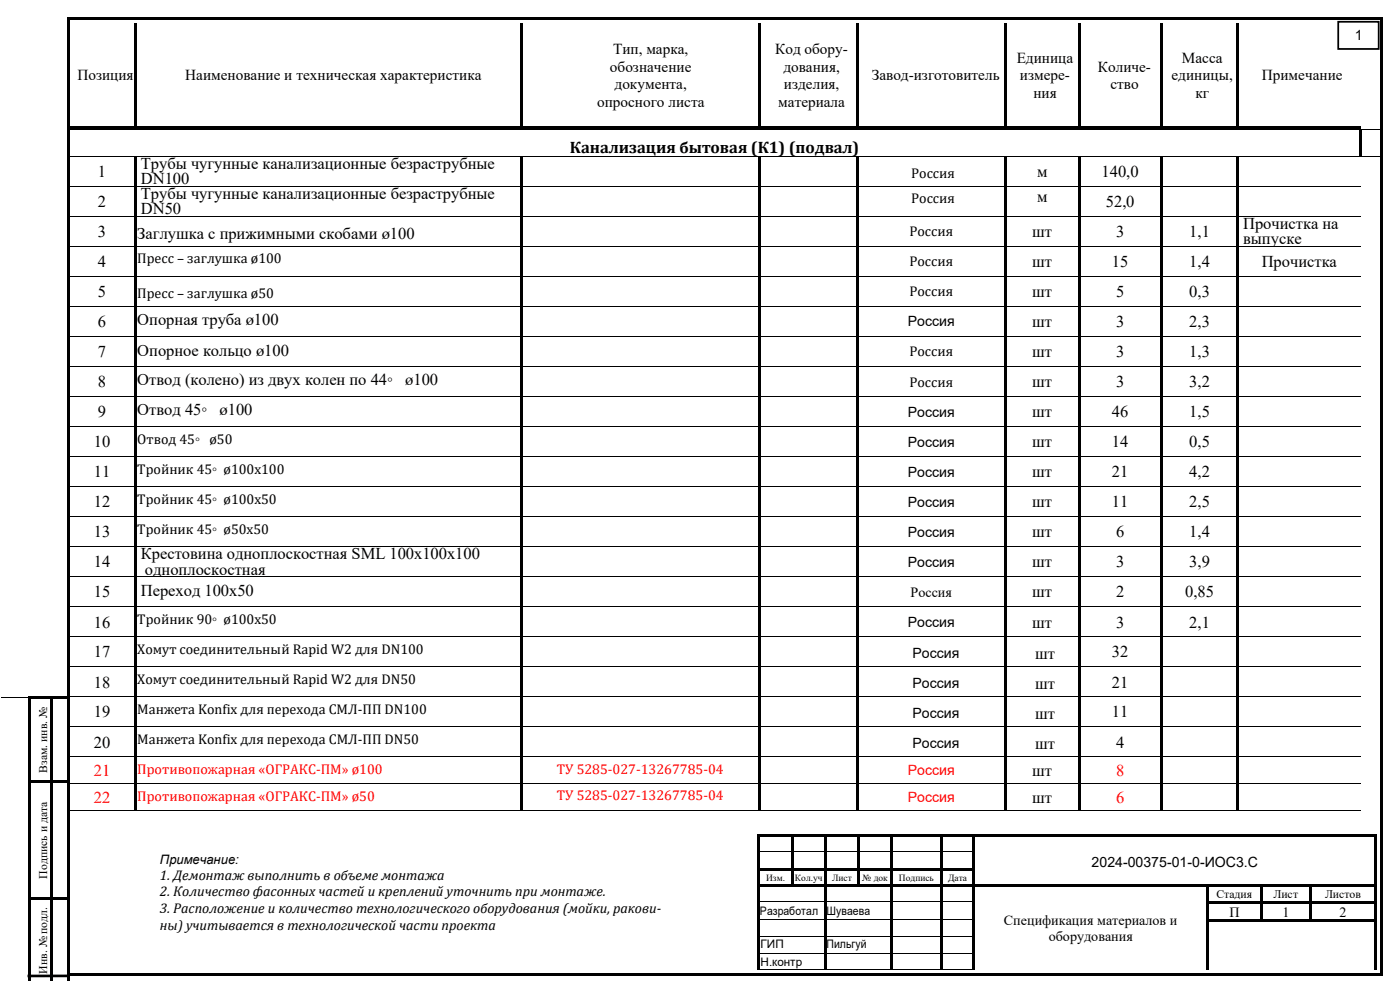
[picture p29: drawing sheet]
<svg xmlns="http://www.w3.org/2000/svg" width="420mm" height="297mm" viewBox="0 0 420 297" stroke-linecap="round" stroke-linejoin="round" font-family="sans-serif">
<defs><g id="words">
<g font-size="5">
<text x="171" y="45.9">Канализация бытовая (К1) (подвал)</text>
<text x="29.4" y="53.1">1</text>
<text x="42.3" y="50.6">Трубы чугунные канализационные безраструбные</text>
<text x="311.1" y="53.1">м</text>
<text x="330.4" y="53.1">140,0</text>
<text x="42.3" y="55.2">DN100</text>
<text x="42.3" y="59.6">Трубы чугунные канализационные безраструбные</text>
<text x="29.4" y="62.1">2</text>
<text x="42.3" y="64.2">DN50</text>
<text x="311.1" y="60.5">м</text>
<text x="331.7" y="62.1">52,0</text>
<text x="29.4" y="71.1">3</text>
<text x="41.2" y="71.6">Заглушка с прижимными скобами ø100</text>
<text x="309.7" y="71.1">шт</text>
<text x="334.8" y="71.1">3</text>
<text x="356.8" y="71.1">1,1</text>
<text x="372.9" y="68.6">Прочистка на</text>
<text x="372.9" y="73.2">выпуске</text>
<text x="29.4" y="80.1">4</text>
<text x="309.7" y="80.1">шт</text>
<text x="333.5" y="80.1">15</text>
<text x="356.8" y="80.1">1,4</text>
<text x="378.5" y="80.1">Прочистка</text>
<text x="29.4" y="89.1">5</text>
<text x="309.7" y="89.1">шт</text>
<text x="334.8" y="89.1">5</text>
<text x="356.8" y="89.1">0,3</text>
<text x="29.4" y="98.1">6</text>
<text x="41.2" y="97.6">Опорная труба ø100</text>
<text x="309.7" y="98.1">шт</text>
<text x="334.8" y="98.1">3</text>
<text x="356.8" y="98.1">2,3</text>
<text x="29.4" y="107.1">7</text>
<text x="41.2" y="106.6">Опорное кольцо ø100</text>
<text x="309.7" y="107.1">шт</text>
<text x="334.8" y="107.1">3</text>
<text x="356.8" y="107.1">1,3</text>
<text x="29.4" y="116.1">8</text>
<text x="41.2" y="115.5">Отвод (колено) из двух колен по 44⸰</text>
<text x="121.6" y="115.5">ø100</text>
<text x="309.7" y="116.1">шт</text>
<text x="334.8" y="116.1">3</text>
<text x="356.8" y="116.1">3,2</text>
<text x="29.4" y="125.1">9</text>
<text x="41.2" y="124.5">Отвод 45⸰</text>
<text x="65.9" y="124.5">ø100</text>
<text x="309.7" y="125.1">шт</text>
<text x="333.5" y="125.1">46</text>
<text x="356.8" y="125.1">1,5</text>
<text x="28.2" y="134.1">10</text>
<text x="309.7" y="134.1">шт</text>
<text x="333.5" y="134.1">14</text>
<text x="356.8" y="134.1">0,5</text>
<text x="28.2" y="143.1">11</text>
<text x="309.7" y="143.1">шт</text>
<text x="333.5" y="143.1">21</text>
<text x="356.8" y="143.1">4,2</text>
<text x="28.2" y="152.1">12</text>
<text x="309.7" y="152.1">шт</text>
<text x="333.5" y="152.1">11</text>
<text x="356.8" y="152.1">2,5</text>
<text x="28.2" y="161.1">13</text>
<text x="309.7" y="161.1">шт</text>
<text x="334.8" y="161.1">6</text>
<text x="356.8" y="161.1">1,4</text>
<text x="42.3" y="167.6">Крестовина одноплоскостная SML 100х100х100</text>
<text x="28.2" y="170.1">14</text>
<text x="43.5" y="172.2">одноплоскостная</text>
<text x="309.7" y="170.1">шт</text>
<text x="334.8" y="170.1">3</text>
<text x="356.8" y="170.1">3,9</text>
<text x="28.2" y="179.1">15</text>
<text x="42.3" y="178.7">Переход 100х50</text>
<text x="309.7" y="179.1">шт</text>
<text x="334.8" y="179.1">2</text>
<text x="355.6" y="179.1">0,85</text>
<text x="28.2" y="188.1">16</text>
<text x="309.7" y="188.1">шт</text>
<text x="334.8" y="188.1">3</text>
<text x="356.8" y="188.1">2,1</text>
<text x="28.2" y="197">17</text>
<text x="310.5" y="197.4">шт</text>
<text x="333.5" y="197">32</text>
<text x="28.2" y="206.1">18</text>
<text x="310.5" y="206.4">шт</text>
<text x="333.5" y="206.1">21</text>
<text x="28.2" y="215">19</text>
<text x="310.5" y="215.4">шт</text>
<text x="333.5" y="215">11</text>
<text x="28.2" y="224.1">20</text>
<text x="310.5" y="224.4">шт</text>
<text x="334.8" y="224.1">4</text>
<text x="309.7" y="232.5">шт</text>
<text x="309.7" y="240.6">шт</text>
</g>
<g font-size="5" fill="#f00">
<text x="28.2" y="232.5">21</text>
<text x="334.8" y="232.5">8</text>
<text x="28.2" y="240.6">22</text>
<text x="334.8" y="240.6">6</text>
</g>
<g font-size="4.6">
<text x="183.9" y="16.2">Тип, марка,</text>
<text x="232.6" y="16.2">Код обору-</text>
<text x="183" y="21.5">обозначение</text>
<text x="235" y="21.5">дования,</text>
<text x="305" y="18.8">Единица</text>
<text x="329.4" y="21.5">Количе-</text>
<text x="354.6" y="18.8">Масса</text>
<text x="23.2" y="24.1">Позиция</text>
<text x="55.6" y="24.1">Наименование и техническая характеристика</text>
<text x="184.4" y="26.7">документа,</text>
<text x="235.2" y="26.7">изделия,</text>
<text x="261.5" y="24.1">Завод-изготовитель</text>
<text x="306" y="24.1">измере-</text>
<text x="310" y="29.3">ния</text>
<text x="333.1" y="26.7">ство</text>
<text x="351.4" y="24.1">единицы,</text>
<text x="358.6" y="29.3">кг</text>
<text x="378.5" y="24.1">Примечание</text>
<text x="179.1" y="32">опросного листа</text>
<text x="233.5" y="32">материала</text>
</g>
<g font-size="4.2">
<text x="405.3" y="16.9">!С</text>
<text x="406.4" y="12">1</text>
<text x="405.2" y="41.2">ес</text>
<text x="405.3" y="46.1">ка</text>
<text x="273.4" y="53.3">Россия</text>
<text x="404.5" y="55.8">ош</text>
<text x="273.4" y="60.8">Россия</text>
<text x="404.7" y="65.6">ка,</text>
<text x="272.8" y="70.8">Россия</text>
<text x="41.2" y="79">Пресс – заглушка ø100</text>
<text x="272.8" y="79.8">Россия</text>
<text x="41.2" y="89.4">Пресс – заглушка ø50</text>
<text x="272.8" y="88.8">Россия</text>
<text x="272.4" y="97.8">Россия</text>
<text x="272.8" y="106.8">Россия</text>
<text x="272.8" y="115.8">Россия</text>
<text x="272.4" y="124.9">Россия</text>
<text x="41.2" y="133.1">Отвод 45⸰ ø50</text>
<text x="272.4" y="133.8">Россия</text>
<text x="41.2" y="142.1">Тройник 45⸰ ø100х100</text>
<text x="272.4" y="142.9">Россия</text>
<text x="41.2" y="151.1">Тройник 45⸰ ø100х50</text>
<text x="272.4" y="151.8">Россия</text>
<text x="41.2" y="160.1">Тройник 45⸰ ø50х50</text>
<text x="272.4" y="160.8">Россия</text>
<text x="272.4" y="169.8">Россия</text>
<text x="273.2" y="178.8">Россия</text>
<text x="41.2" y="187.1">Тройник 90⸰ ø100х50</text>
<text x="272.4" y="187.8">Россия</text>
<text x="41.2" y="195.9">Хомут соединительный Rapid W2 для DN100</text>
<text x="273.7" y="197.2">Россия</text>
<text x="41.2" y="204.9">Хомут соединительный Rapid W2 для DN50</text>
<text x="273.7" y="206.1">Россия</text>
<text x="41.2" y="213.9">Манжета Konfix для перехода СМЛ-ПП DN100</text>
<text x="273.7" y="215.2">Россия</text>
<text x="41.2" y="222.9">Манжета Konfix для перехода СМЛ-ПП DN50</text>
<text x="273.7" y="224.1">Россия</text>
<text x="48" y="263.8">1. Демонтаж выполнить в объеме монтажа</text>
<text x="327.5" y="259.7">2024-00375-01-0-ИОС3.С</text>
<text x="48" y="268.7">2. Количество фасонных частей и креплений уточнить при монтаже.</text>
<text x="48" y="273.7">3. Расположение и количество технологического оборудования (мойки, ракови-</text>
<text x="368.8" y="274.9">П</text>
<text x="384.7" y="274.9">1</text>
<text x="401.9" y="274.9">2</text>
<text x="48" y="278.8">ны) учитывается в технологической части проекта</text>
<text x="301.1" y="277.3">Спецификация материалов и</text>
<text x="314.6" y="282.2">оборудования</text>
</g>
<g font-size="4.2" fill="#f00">
<text x="41.2" y="231.9">Противопожарная «ОГРАКС-ПМ» ø100</text>
<text x="167.1" y="231.9">ТУ 5285-027-13267785-04</text>
<text x="272.4" y="232.3">Россия</text>
<text x="41.2" y="239.9">Противопожарная «ОГРАКС-ПМ» ø50</text>
<text x="167.1" y="239.9">ТУ 5285-027-13267785-04</text>
<text x="272.4" y="240.3">Россия</text>
</g>
<text font-size="3.9" x="48" y="259.1">Примечание:</text>
<g font-size="3.5">
<text x="14.1" y="231.6" transform="rotate(-90 14.1 231.6)">Взам. инв. №</text>
<text x="14.1" y="263.3" transform="rotate(-90 14.1 263.3)">Подпись и дата</text>
<text x="364.9" y="269.3">Стадия</text>
<text x="382.1" y="269.3">Лист</text>
<text x="397.5" y="269.3">Листов</text>
<text x="228" y="274.2">Разработал</text>
<text x="247.9" y="274.2">Шуваева</text>
<text x="228.2" y="284.2">ГИП</text>
<text x="247.9" y="284.2">Пильгуй</text>
<text x="14.1" y="291.8" transform="rotate(-90 14.1 291.8)">Инв. № подл.</text>
<text x="228.2" y="289.5">Н.контр</text>
</g>
<g font-size="2.8">
<text x="229.9" y="264">Изм.</text>
<text x="238.5" y="264">Кол.уч</text>
<text x="249.6" y="264">Лист</text>
<text x="258.7" y="264">№ док</text>
<text x="269.7" y="264">Подпись</text>
<text x="284.4" y="264">Дата</text>
</g>
</g></defs>
<path d="M.4 208.9h4.2M4.7 208.9h3.7" fill="none" stroke="#000" stroke-width=".3"/>
<g fill="#000">
<path d="M4.6 208.8l.1 .2z" fill-rule="evenodd"/>
<path d="M8.4 208.8h.7v.8h-.7z" fill-rule="evenodd"/>
<path d="M8.4 208.8h.7v.8h-.7z" fill-rule="evenodd"/>
<path d="M9.1 208.8h6v.8h-6z" fill-rule="evenodd"/>
<path d="M15.1 209.6h.7z" fill-rule="evenodd"/>
<path d="M15.1 208.8h.7v.8h-.7z" fill-rule="evenodd"/>
<path d="M15.8 208.8h4.3v.8h-4.3z" fill-rule="evenodd"/>
<path d="M20.1 208.8h.7v.8h-.7z" fill-rule="evenodd"/>
<path d="M20.1 208.8h.7v.8h-.7z" fill-rule="evenodd"/>
<path d="M8.4 209.6h.7v24.2h-.7z" fill-rule="evenodd"/>
<path d="M8.4 233.8h.7v.8h-.7z" fill-rule="evenodd"/>
<path d="M9.1 233.8h6v.8h-6z" fill-rule="evenodd"/>
<path d="M15.1 209.6h.7v24.2h-.7z" fill-rule="evenodd"/>
<path d="M15.1 233.8h.7v.8h-.7z" fill-rule="evenodd"/>
<path d="M15.8 233.8h4.3v.8h-4.3z" fill-rule="evenodd"/>
<path d="M20.1 209.6h.7v24.2h-.7z" fill-rule="evenodd"/>
<path d="M20.1 233.8h.7v.8h-.7z" fill-rule="evenodd"/>
<path d="M8.4 234.6h.7v34.3h-.7z" fill-rule="evenodd"/>
<path d="M8.4 268.9h.7v.8h-.7z" fill-rule="evenodd"/>
<path d="M9.1 268.9h6v.7h-6z" fill-rule="evenodd"/>
<path d="M15.1 234.6h.7v34.3h-.7z" fill-rule="evenodd"/>
<path d="M15.1 268.9h.7v.8h-.7z" fill-rule="evenodd"/>
<path d="M15.8 268.9h4.3v.7h-4.3z" fill-rule="evenodd"/>
<path d="M20.1 234.6h.7v34.3h-.7z" fill-rule="evenodd"/>
<path d="M20.1 268.9h.7v.8h-.7z" fill-rule="evenodd"/>
<path d="M8.4 269.7h.7v24.2h-.7z" fill-rule="evenodd"/>
<path d="M15.1 269.7h.7v24.2h-.7z" fill-rule="evenodd"/>
<path d="M20.1 269.7h.7v24.2h-.7z" fill-rule="evenodd"/>
</g>
<path d="M20.5 292.5h-12.2" fill="none" stroke="#000" stroke-width=".79" stroke-linecap="butt"/>
<path d="M401.5 6.5h12.1v8.2h-12.1z" fill-rule="evenodd" fill="#fff"/>
<path d="M401.5 6.5h12.1v8.2h-12.1z" fill="none" stroke="#000" stroke-width=".53"/>
<path d="M45.3 253h160.8v33.4h-160.8z" fill-rule="evenodd" fill="#fff"/>
<path d="M45.3 253h160.8v33.4h-160.8z" fill="none" stroke="#fff" stroke-width=".3"/>
<g fill="none" stroke="#000" stroke-width=".3">
<path d="M21.1 38.8h19.5M40.8 38.8h115.5M156.5 38.8h71.2M227.8 38.8h29.4M257.3 38.8h44.2M301.6 38.8h22M323.8 38.8h24.5M348.4 38.8h22.9M371.4 38.8h36.5M408.8 38.8h5.6M414.5 38.9v7.8M20.9 46.8h19.4"/>
<path d="M20.9 55.8h19.4M40.5 46.8h115.5M41.1 55.8h114.9M156.2 46.8h71.2M156.8 55.8h70.6M227.5 46.8h29.4M228.1 55.8h28.8M257 46.8h44.2M257.6 55.8h43.6M301.4 46.8h21.9M301.9 55.8h21.4M323.5 46.8h24.5"/>
<path d="M324.1 55.8h23.9M348.1 46.8h22.9M348.7 55.8h22.3M371.1 46.8h36.8M371.7 55.8h36.6M408.8 46.8h5.6M20.9 64.8h19.4M20.9 73.8h19.4M41.1 64.8h114.9M41.1 73.8h114.9M156.8 64.8h70.6M156.8 73.8h70.6"/>
<path d="M228.1 64.8h28.8M228.1 73.8h28.8M257.6 64.8h43.6M257.6 73.8h43.6M301.9 64.8h21.4M301.9 73.8h21.4M324.1 64.8h23.9M324.1 73.8h23.9M348.7 64.8h22.3M348.7 73.8h22.3M371.7 64.8h36.6M371.7 73.8h36.6"/>
<path d="M20.9 82.8h19.4M20.9 91.8h19.4M41.1 82.8h114.9M41.1 91.8h114.9M156.8 82.8h70.6M156.8 91.8h70.6M228.1 82.8h28.8M228.1 91.8h28.8M257.6 82.8h43.6M257.6 91.8h43.6M301.9 82.8h21.4M301.9 91.8h21.4"/>
<path d="M324.1 82.8h23.9M324.1 91.8h23.9M348.7 82.8h22.3M348.7 91.8h22.3M371.7 82.8h36.6M371.7 91.8h36.6M20.9 100.8h19.4M20.9 109.8h19.4M20.9 118.8h19.4M41.1 100.8h114.9M41.1 109.8h114.9M41.1 118.8h114.9"/>
<path d="M156.8 100.8h70.6M156.8 109.8h70.6M156.8 118.8h70.6M228.1 100.8h28.8M228.1 109.8h28.8M228.1 118.8h28.8M257.6 100.8h43.6M257.6 109.8h43.6M257.6 118.8h43.6M301.9 100.8h21.4M301.9 109.8h21.4M301.9 118.8h21.4"/>
<path d="M324.1 100.8h23.9M324.1 109.8h23.9M324.1 118.8h23.9M348.7 100.8h22.3M348.7 109.8h22.3M348.7 118.8h22.3M371.7 100.8h36.6M371.7 109.8h36.6M371.7 118.8h36.6M20.9 127.8h19.4M20.9 136.8h19.4M41.1 127.8h114.9"/>
<path d="M41.1 136.8h114.9M156.8 127.8h70.6M156.8 136.8h70.6M228.1 127.8h28.8M228.1 136.8h28.8M257.6 127.8h43.6M257.6 136.8h43.6M301.9 127.8h21.4M301.9 136.8h21.4M324.1 127.8h23.9M324.1 136.8h23.9M348.7 127.8h22.3"/>
<path d="M348.7 136.8h22.3M371.7 127.8h36.6M371.7 136.8h36.6M20.9 145.8h19.4M20.9 154.8h19.4M41.1 145.8h114.9M41.1 154.8h114.9M156.8 145.8h70.6M156.8 154.8h70.6M228.1 145.8h28.8M228.1 154.8h28.8M257.6 145.8h43.6"/>
<path d="M257.6 154.8h43.6M301.9 145.8h21.4M301.9 154.8h21.4M324.1 145.8h23.9M324.1 154.8h23.9M348.7 145.8h22.3M348.7 154.8h22.3M371.7 145.8h36.6M371.7 154.8h36.6M20.9 163.8h19.4M20.9 172.8h19.4M41.1 163.8h114.9"/>
<path d="M41.1 172.8h114.9M156.8 163.8h70.6M156.8 172.8h70.6M228.1 163.8h28.8M228.1 172.8h28.8M257.6 163.8h43.6M257.6 172.8h43.6M301.9 163.8h21.4M301.9 172.8h21.4M324.1 163.8h23.9M324.1 172.8h23.9M348.7 163.8h22.3"/>
<path d="M348.7 172.8h22.3M371.7 163.8h36.6M371.7 172.8h36.6M20.9 181.8h19.4M20.9 190.8h19.4M20.9 199.8h19.4M41.1 181.8h114.9M41.1 190.8h114.9M41.1 199.8h114.9M156.8 181.8h70.6M156.8 190.8h70.6M156.8 199.8h70.6"/>
<path d="M228.1 181.8h28.8M228.1 190.8h28.8M228.1 199.8h28.8M257.6 181.8h43.6M257.6 190.8h43.6M257.6 199.8h43.6M301.9 181.8h21.4M301.9 190.8h21.4M301.9 199.8h21.4M324.1 181.8h23.9M324.1 190.8h23.9M324.1 199.8h23.9"/>
<path d="M348.7 181.8h22.3M348.7 190.8h22.3M348.7 199.8h22.3M371.7 181.8h36.6M371.7 190.8h36.6M371.7 199.8h36.6M20.9 208.8h19.4M20.9 217.7h19.4M41.1 208.8h114.9M41.1 217.7h114.9M156.8 208.8h70.6M156.8 217.7h70.6"/>
<path d="M228.1 208.8h28.8M228.1 217.7h28.8M257.6 208.8h43.6M257.6 217.7h43.6M301.9 208.8h21.4M301.9 217.7h21.4M324.1 208.8h23.9M324.1 217.7h23.9M348.7 208.8h22.3M348.7 217.7h22.3M371.7 208.8h36.6M371.7 217.7h36.6"/>
<path d="M20.9 226.8h19.4M20.9 234.8h19.4M41.1 226.8h114.9M41.1 234.8h114.9M156.8 226.8h70.6M156.8 234.8h70.6M228.1 226.8h28.8M228.1 234.8h28.8M257.6 226.8h43.6M257.6 234.8h43.6M301.9 226.8h21.4M301.9 234.8h21.4"/>
<path d="M324.1 226.8h23.9M324.1 234.8h23.9M348.7 226.8h22.3M348.7 234.8h22.3M371.7 226.8h36.6M371.7 234.8h36.6M20.2 242.8h20.1M40.5 242.8h115.5M156.2 242.8h71.2M227.5 242.8h29.4M228 255.2h9.3M238 255.2h9.2"/>
<path d="M248 255.2h9.2M257 242.8h44.2M257.9 255.2h9.1M267.8 255.2h14.2M282.8 255.2h9M293.2 254.5h.1M301.4 242.8h21.9M323.5 242.8h24.5M348.1 242.8h22.9M371.1 242.8h37.2M228 270.2h19.2M228 275.6h19.2"/>
<path d="M248 270.2h19M248 275.6h19M267.8 270.2h14.2M267.8 275.6h14.2M282.8 270.2h9M282.8 275.6h9M227.3 290.7h19.9M228 280.6h19.2M228 285.6h19.2M247.4 290.7h19.6M248 280.6h19M248 285.6h19"/>
<path d="M267.2 290.7h14.8M267.8 280.6h14.2M267.8 285.6h14.2M282.2 290.7h9.6M282.8 280.6h9M282.8 285.6h9"/>
</g>
<g fill="#000">
<path d="M20.2 5.2h.8v.7h-.8z" fill-rule="evenodd"/>
<path d="M20.2 5.2h.8v.7h-.8z" fill-rule="evenodd"/>
<path d="M21 5.2h393.1v.7h-393.1z" fill-rule="evenodd"/>
<path d="M414.1 5.2h.7v.7h-.7z" fill-rule="evenodd"/>
<path d="M414.1 5.2h.7v.7h-.7z" fill-rule="evenodd"/>
<path d="M20.2 6.9h.7v31h-.7z" fill-rule="evenodd"/>
<path d="M20.2 37.9h.7v.8h-.7z" fill-rule="evenodd"/>
<path d="M20.2 37.9h.7v.8h-.7z" fill-rule="evenodd"/>
<path d="M20.2 38.7h.7v.2h-.7z" fill-rule="evenodd"/>
<path d="M20.4 38.7h.2z" fill-rule="evenodd"/>
<path d="M20.9 37.9h.8v.8h-.8z" fill-rule="evenodd"/>
<path d="M20.9 38.7l.2 .2z" fill-rule="evenodd"/>
<path d="M21.7 37.9h18.6v.8h-18.6z" fill-rule="evenodd"/>
<path d="M40.3 6.9h.8v31h-.8z" fill-rule="evenodd"/>
<path d="M40.3 37.9h.8v.8h-.8z" fill-rule="evenodd"/>
<path d="M40.6 38.7h.2z" fill-rule="evenodd"/>
<path d="M40.6 38.7l.2 .2z" fill-rule="evenodd"/>
<path d="M41.1 37.9h.7v.8h-.7z" fill-rule="evenodd"/>
<path d="M41.8 37.9h114.2v.8h-114.2z" fill-rule="evenodd"/>
<path d="M156 6.9h.8v31h-.8z" fill-rule="evenodd"/>
<path d="M156 37.9h.8v.8h-.8z" fill-rule="evenodd"/>
<path d="M156.3 38.7h.2z" fill-rule="evenodd"/>
<path d="M156.3 38.7l.2 .2z" fill-rule="evenodd"/>
<path d="M156.8 37.9h.7v.8h-.7z" fill-rule="evenodd"/>
<path d="M157.5 37.9h69.9v.8h-69.9z" fill-rule="evenodd"/>
<path d="M227.4 6.9h.7v31h-.7z" fill-rule="evenodd"/>
<path d="M227.4 37.9h.7v.8h-.7z" fill-rule="evenodd"/>
<path d="M227.7 38.7h.1z" fill-rule="evenodd"/>
<path d="M227.7 38.7l.1 .2z" fill-rule="evenodd"/>
<path d="M228.1 37.9h.8v.8h-.8z" fill-rule="evenodd"/>
<path d="M228.9 37.9h28v.8h-28z" fill-rule="evenodd"/>
<path d="M256.9 6.9h.7v31h-.7z" fill-rule="evenodd"/>
<path d="M256.9 37.9h.7v.8h-.7z" fill-rule="evenodd"/>
<path d="M257.2 38.7h.1z" fill-rule="evenodd"/>
<path d="M257.2 38.7l.1 .2z" fill-rule="evenodd"/>
<path d="M257.6 37.9h.8v.8h-.8z" fill-rule="evenodd"/>
<path d="M258.4 37.9h42.8v.8h-42.8z" fill-rule="evenodd"/>
<path d="M301.2 6.9h.7v31h-.7z" fill-rule="evenodd"/>
<path d="M301.2 37.9h.7v.8h-.7z" fill-rule="evenodd"/>
<path d="M301.5 38.7h.1z" fill-rule="evenodd"/>
<path d="M301.5 38.7l.1 .2z" fill-rule="evenodd"/>
<path d="M301.9 37.9h.8v.8h-.8z" fill-rule="evenodd"/>
<path d="M302.7 37.9h20.6v.8h-20.6z" fill-rule="evenodd"/>
<path d="M323.3 6.9h.8v31h-.8z" fill-rule="evenodd"/>
<path d="M323.3 37.9h.8v.8h-.8z" fill-rule="evenodd"/>
<path d="M323.6 38.7h.2z" fill-rule="evenodd"/>
<path d="M323.6 38.7l.2 .2z" fill-rule="evenodd"/>
<path d="M324.1 37.9h.8v.8h-.8z" fill-rule="evenodd"/>
<path d="M324.9 37.9h23.1v.8h-23.1z" fill-rule="evenodd"/>
<path d="M348 6.9h.7v31h-.7z" fill-rule="evenodd"/>
<path d="M348 37.9h.7v.8h-.7z" fill-rule="evenodd"/>
<path d="M348.3 38.7h.1z" fill-rule="evenodd"/>
<path d="M348.3 38.7l.1 .2z" fill-rule="evenodd"/>
<path d="M348.7 37.9h.8v.8h-.8z" fill-rule="evenodd"/>
<path d="M349.5 37.9h21.5v.8h-21.5z" fill-rule="evenodd"/>
<path d="M371 6.9h.7v31h-.7z" fill-rule="evenodd"/>
<path d="M371 37.9h.7v.8h-.7z" fill-rule="evenodd"/>
<path d="M371.3 38.7h.1z" fill-rule="evenodd"/>
<path d="M371.3 38.7l.1 .2z" fill-rule="evenodd"/>
<path d="M371.7 37.9h.8v.8h-.8z" fill-rule="evenodd"/>
<path d="M372.5 37.9h35.8v.8h-35.8z" fill-rule="evenodd"/>
<path d="M407.9 38.7l.2 .2z" fill-rule="evenodd"/>
<path d="M408.1 38.7h.5v.2h-.5z" fill-rule="evenodd"/>
<path d="M408.6 38.7l.2 .2z" fill-rule="evenodd"/>
<path d="M414.4 38.7l.2 .2z" fill-rule="evenodd"/>
<path d="M414.4 38.7l.2 .2z" fill-rule="evenodd"/>
<path d="M20.2 38.9h.7v7.8h-.7z" fill-rule="evenodd"/>
<path d="M20.2 46.7h.7v.2h-.7z" fill-rule="evenodd"/>
<path d="M20.2 46.9h.7v8.8h-.7z" fill-rule="evenodd"/>
<path d="M20.2 55.7h.7v.2h-.7z" fill-rule="evenodd"/>
<path d="M40.3 46.7l.2 .2z" fill-rule="evenodd"/>
<path d="M40.3 46.9h.8v8.8h-.8z" fill-rule="evenodd"/>
<path d="M40.3 55.7h.8v.2h-.8z" fill-rule="evenodd"/>
<path d="M156 46.7l.2 .2z" fill-rule="evenodd"/>
<path d="M156 46.9h.8v8.8h-.8z" fill-rule="evenodd"/>
<path d="M156 55.7h.8v.2h-.8z" fill-rule="evenodd"/>
<path d="M227.4 46.7l.1 .2z" fill-rule="evenodd"/>
<path d="M227.4 46.9h.7v8.8h-.7z" fill-rule="evenodd"/>
<path d="M227.4 55.7h.7v.2h-.7z" fill-rule="evenodd"/>
<path d="M256.9 46.7l.1 .2z" fill-rule="evenodd"/>
<path d="M256.9 46.9h.7v8.8h-.7z" fill-rule="evenodd"/>
<path d="M256.9 55.7h.7v.2h-.7z" fill-rule="evenodd"/>
<path d="M301.2 46.7l.2 .2z" fill-rule="evenodd"/>
<path d="M301.2 46.9h.7v8.8h-.7z" fill-rule="evenodd"/>
<path d="M301.2 55.7h.7v.2h-.7z" fill-rule="evenodd"/>
<path d="M323.3 46.7l.2 .2z" fill-rule="evenodd"/>
<path d="M323.3 46.9h.8v8.8h-.8z" fill-rule="evenodd"/>
<path d="M323.3 55.7h.8v.2h-.8z" fill-rule="evenodd"/>
<path d="M348 46.7l.1 .2z" fill-rule="evenodd"/>
<path d="M348 46.9h.7v8.8h-.7z" fill-rule="evenodd"/>
<path d="M348 55.7h.7v.2h-.7z" fill-rule="evenodd"/>
<path d="M371 46.7l.1 .2z" fill-rule="evenodd"/>
<path d="M371 46.9h.7v8.8h-.7z" fill-rule="evenodd"/>
<path d="M371 55.7h.7v.2h-.7z" fill-rule="evenodd"/>
<path d="M407.9 38.9h.7v7.8h-.7z" fill-rule="evenodd"/>
<path d="M407.9 46.7l.2 .2z" fill-rule="evenodd"/>
<path d="M408.1 46.7h.5v.2h-.5z" fill-rule="evenodd"/>
<path d="M408.6 46.7l.2 .2z" fill-rule="evenodd"/>
<path d="M414.4 46.7l.2 .2z" fill-rule="evenodd"/>
<path d="M414.4 46.7l.2 .2z" fill-rule="evenodd"/>
<path d="M20.2 55.9h.7v8.8h-.7z" fill-rule="evenodd"/>
<path d="M20.2 64.7h.7v.2h-.7z" fill-rule="evenodd"/>
<path d="M20.2 64.9h.7v8.8h-.7z" fill-rule="evenodd"/>
<path d="M20.2 73.7h.7v.2h-.7z" fill-rule="evenodd"/>
<path d="M40.3 55.9h.8v8.8h-.8z" fill-rule="evenodd"/>
<path d="M40.3 64.7h.8v.2h-.8z" fill-rule="evenodd"/>
<path d="M40.3 64.9h.8v8.8h-.8z" fill-rule="evenodd"/>
<path d="M40.3 73.7h.8v.2h-.8z" fill-rule="evenodd"/>
<path d="M156 55.9h.8v8.8h-.8z" fill-rule="evenodd"/>
<path d="M156 64.7h.8v.2h-.8z" fill-rule="evenodd"/>
<path d="M156 64.9h.8v8.8h-.8z" fill-rule="evenodd"/>
<path d="M156 73.7h.8v.2h-.8z" fill-rule="evenodd"/>
<path d="M227.4 55.9h.7v8.8h-.7z" fill-rule="evenodd"/>
<path d="M227.4 64.7h.7v.2h-.7z" fill-rule="evenodd"/>
<path d="M227.4 64.9h.7v8.8h-.7z" fill-rule="evenodd"/>
<path d="M227.4 73.7h.7v.2h-.7z" fill-rule="evenodd"/>
<path d="M256.9 55.9h.7v8.8h-.7z" fill-rule="evenodd"/>
<path d="M256.9 64.7h.7v.2h-.7z" fill-rule="evenodd"/>
<path d="M256.9 64.9h.7v8.8h-.7z" fill-rule="evenodd"/>
<path d="M256.9 73.7h.7v.2h-.7z" fill-rule="evenodd"/>
<path d="M301.2 55.9h.7v8.8h-.7z" fill-rule="evenodd"/>
<path d="M301.2 64.7h.7v.2h-.7z" fill-rule="evenodd"/>
<path d="M301.2 64.9h.7v8.8h-.7z" fill-rule="evenodd"/>
<path d="M301.2 73.7h.7v.2h-.7z" fill-rule="evenodd"/>
<path d="M323.3 55.9h.8v8.8h-.8z" fill-rule="evenodd"/>
<path d="M323.3 64.7h.8v.2h-.8z" fill-rule="evenodd"/>
<path d="M323.3 64.9h.8v8.8h-.8z" fill-rule="evenodd"/>
<path d="M323.3 73.7h.8v.2h-.8z" fill-rule="evenodd"/>
<path d="M348 55.9h.7v8.8h-.7z" fill-rule="evenodd"/>
<path d="M348 64.7h.7v.2h-.7z" fill-rule="evenodd"/>
<path d="M348 64.9h.7v8.8h-.7z" fill-rule="evenodd"/>
<path d="M348 73.7h.7v.2h-.7z" fill-rule="evenodd"/>
<path d="M371 55.9h.7v8.8h-.7z" fill-rule="evenodd"/>
<path d="M371 64.7h.7v.2h-.7z" fill-rule="evenodd"/>
<path d="M371 64.9h.7v8.8h-.7z" fill-rule="evenodd"/>
<path d="M371 73.7h.7v.2h-.7z" fill-rule="evenodd"/>
<path d="M20.2 73.9h.7v8.8h-.7z" fill-rule="evenodd"/>
<path d="M20.2 82.7h.7v.2h-.7z" fill-rule="evenodd"/>
<path d="M20.2 82.9h.7v8.8h-.7z" fill-rule="evenodd"/>
<path d="M20.2 91.7h.7v.2h-.7z" fill-rule="evenodd"/>
<path d="M40.3 73.9h.8v8.8h-.8z" fill-rule="evenodd"/>
<path d="M40.3 82.7h.8v.2h-.8z" fill-rule="evenodd"/>
<path d="M40.3 82.9h.8v8.8h-.8z" fill-rule="evenodd"/>
<path d="M40.3 91.7h.8v.2h-.8z" fill-rule="evenodd"/>
<path d="M156 73.9h.8v8.8h-.8z" fill-rule="evenodd"/>
<path d="M156 82.7h.8v.2h-.8z" fill-rule="evenodd"/>
<path d="M156 82.9h.8v8.8h-.8z" fill-rule="evenodd"/>
<path d="M156 91.7h.8v.2h-.8z" fill-rule="evenodd"/>
<path d="M227.4 73.9h.7v8.8h-.7z" fill-rule="evenodd"/>
<path d="M227.4 82.7h.7v.2h-.7z" fill-rule="evenodd"/>
<path d="M227.4 82.9h.7v8.8h-.7z" fill-rule="evenodd"/>
<path d="M227.4 91.7h.7v.2h-.7z" fill-rule="evenodd"/>
<path d="M256.9 73.9h.7v8.8h-.7z" fill-rule="evenodd"/>
<path d="M256.9 82.7h.7v.2h-.7z" fill-rule="evenodd"/>
<path d="M256.9 82.9h.7v8.8h-.7z" fill-rule="evenodd"/>
<path d="M256.9 91.7h.7v.2h-.7z" fill-rule="evenodd"/>
<path d="M301.2 73.9h.7v8.8h-.7z" fill-rule="evenodd"/>
<path d="M301.2 82.7h.7v.2h-.7z" fill-rule="evenodd"/>
<path d="M301.2 82.9h.7v8.8h-.7z" fill-rule="evenodd"/>
<path d="M301.2 91.7h.7v.2h-.7z" fill-rule="evenodd"/>
<path d="M323.3 73.9h.8v8.8h-.8z" fill-rule="evenodd"/>
<path d="M323.3 82.7h.8v.2h-.8z" fill-rule="evenodd"/>
<path d="M323.3 82.9h.8v8.8h-.8z" fill-rule="evenodd"/>
<path d="M323.3 91.7h.8v.2h-.8z" fill-rule="evenodd"/>
<path d="M348 73.9h.7v8.8h-.7z" fill-rule="evenodd"/>
<path d="M348 82.7h.7v.2h-.7z" fill-rule="evenodd"/>
<path d="M348 82.9h.7v8.8h-.7z" fill-rule="evenodd"/>
<path d="M348 91.7h.7v.2h-.7z" fill-rule="evenodd"/>
<path d="M371 73.9h.7v8.8h-.7z" fill-rule="evenodd"/>
<path d="M371 82.7h.7v.2h-.7z" fill-rule="evenodd"/>
<path d="M371 82.9h.7v8.8h-.7z" fill-rule="evenodd"/>
<path d="M371 91.7h.7v.2h-.7z" fill-rule="evenodd"/>
<path d="M20.2 91.9h.7v8.8h-.7z" fill-rule="evenodd"/>
<path d="M20.2 100.7h.7v.2h-.7z" fill-rule="evenodd"/>
<path d="M20.2 100.9h.7v8.8h-.7z" fill-rule="evenodd"/>
<path d="M20.2 109.7h.7v.2h-.7z" fill-rule="evenodd"/>
<path d="M20.2 109.9h.7v8.8h-.7z" fill-rule="evenodd"/>
<path d="M20.2 118.7h.7v.2h-.7z" fill-rule="evenodd"/>
<path d="M40.3 91.9h.8v8.8h-.8z" fill-rule="evenodd"/>
<path d="M40.3 100.7h.8v.2h-.8z" fill-rule="evenodd"/>
<path d="M40.3 100.9h.8v8.8h-.8z" fill-rule="evenodd"/>
<path d="M40.3 109.7h.8v.2h-.8z" fill-rule="evenodd"/>
<path d="M40.3 109.9h.8v8.8h-.8z" fill-rule="evenodd"/>
<path d="M40.3 118.7h.8v.2h-.8z" fill-rule="evenodd"/>
<path d="M156 91.9h.8v8.8h-.8z" fill-rule="evenodd"/>
<path d="M156 100.7h.8v.2h-.8z" fill-rule="evenodd"/>
<path d="M156 100.9h.8v8.8h-.8z" fill-rule="evenodd"/>
<path d="M156 109.7h.8v.2h-.8z" fill-rule="evenodd"/>
<path d="M156 109.9h.8v8.8h-.8z" fill-rule="evenodd"/>
<path d="M156 118.7h.8v.2h-.8z" fill-rule="evenodd"/>
<path d="M227.4 91.9h.7v8.8h-.7z" fill-rule="evenodd"/>
<path d="M227.4 100.7h.7v.2h-.7z" fill-rule="evenodd"/>
<path d="M227.4 100.9h.7v8.8h-.7z" fill-rule="evenodd"/>
<path d="M227.4 109.7h.7v.2h-.7z" fill-rule="evenodd"/>
<path d="M227.4 109.9h.7v8.8h-.7z" fill-rule="evenodd"/>
<path d="M227.4 118.7h.7v.2h-.7z" fill-rule="evenodd"/>
<path d="M256.9 91.9h.7v8.8h-.7z" fill-rule="evenodd"/>
<path d="M256.9 100.7h.7v.2h-.7z" fill-rule="evenodd"/>
<path d="M256.9 100.9h.7v8.8h-.7z" fill-rule="evenodd"/>
<path d="M256.9 109.7h.7v.2h-.7z" fill-rule="evenodd"/>
<path d="M256.9 109.9h.7v8.8h-.7z" fill-rule="evenodd"/>
<path d="M256.9 118.7h.7v.2h-.7z" fill-rule="evenodd"/>
<path d="M301.2 91.9h.7v8.8h-.7z" fill-rule="evenodd"/>
<path d="M301.2 100.7h.7v.2h-.7z" fill-rule="evenodd"/>
<path d="M301.2 100.9h.7v8.8h-.7z" fill-rule="evenodd"/>
<path d="M301.2 109.7h.7v.2h-.7z" fill-rule="evenodd"/>
<path d="M301.2 109.9h.7v8.8h-.7z" fill-rule="evenodd"/>
<path d="M301.2 118.7h.7v.2h-.7z" fill-rule="evenodd"/>
<path d="M323.3 91.9h.8v8.8h-.8z" fill-rule="evenodd"/>
<path d="M323.3 100.7h.8v.2h-.8z" fill-rule="evenodd"/>
<path d="M323.3 100.9h.8v8.8h-.8z" fill-rule="evenodd"/>
<path d="M323.3 109.7h.8v.2h-.8z" fill-rule="evenodd"/>
<path d="M323.3 109.9h.8v8.8h-.8z" fill-rule="evenodd"/>
<path d="M323.3 118.7h.8v.2h-.8z" fill-rule="evenodd"/>
<path d="M348 91.9h.7v8.8h-.7z" fill-rule="evenodd"/>
<path d="M348 100.7h.7v.2h-.7z" fill-rule="evenodd"/>
<path d="M348 100.9h.7v8.8h-.7z" fill-rule="evenodd"/>
<path d="M348 109.7h.7v.2h-.7z" fill-rule="evenodd"/>
<path d="M348 109.9h.7v8.8h-.7z" fill-rule="evenodd"/>
<path d="M348 118.7h.7v.2h-.7z" fill-rule="evenodd"/>
<path d="M371 91.9h.7v8.8h-.7z" fill-rule="evenodd"/>
<path d="M371 100.7h.7v.2h-.7z" fill-rule="evenodd"/>
<path d="M371 100.9h.7v8.8h-.7z" fill-rule="evenodd"/>
<path d="M371 109.7h.7v.2h-.7z" fill-rule="evenodd"/>
<path d="M371 109.9h.7v8.8h-.7z" fill-rule="evenodd"/>
<path d="M371 118.7h.7v.2h-.7z" fill-rule="evenodd"/>
<path d="M20.2 118.9h.7v8.8h-.7z" fill-rule="evenodd"/>
<path d="M20.2 127.7h.7v.2h-.7z" fill-rule="evenodd"/>
<path d="M20.2 127.9h.7v8.8h-.7z" fill-rule="evenodd"/>
<path d="M20.2 136.7h.7v.2h-.7z" fill-rule="evenodd"/>
<path d="M40.3 118.9h.8v8.8h-.8z" fill-rule="evenodd"/>
<path d="M40.3 127.7h.8v.2h-.8z" fill-rule="evenodd"/>
<path d="M40.3 127.9h.8v8.8h-.8z" fill-rule="evenodd"/>
<path d="M40.3 136.7h.8v.2h-.8z" fill-rule="evenodd"/>
<path d="M156 118.9h.8v8.8h-.8z" fill-rule="evenodd"/>
<path d="M156 127.7h.8v.2h-.8z" fill-rule="evenodd"/>
<path d="M156 127.9h.8v8.8h-.8z" fill-rule="evenodd"/>
<path d="M156 136.7h.8v.2h-.8z" fill-rule="evenodd"/>
<path d="M227.4 118.9h.7v8.8h-.7z" fill-rule="evenodd"/>
<path d="M227.4 127.7h.7v.2h-.7z" fill-rule="evenodd"/>
<path d="M227.4 127.9h.7v8.8h-.7z" fill-rule="evenodd"/>
<path d="M227.4 136.7h.7v.2h-.7z" fill-rule="evenodd"/>
<path d="M256.9 118.9h.7v8.8h-.7z" fill-rule="evenodd"/>
<path d="M256.9 127.7h.7v.2h-.7z" fill-rule="evenodd"/>
<path d="M256.9 127.9h.7v8.8h-.7z" fill-rule="evenodd"/>
<path d="M256.9 136.7h.7v.2h-.7z" fill-rule="evenodd"/>
<path d="M301.2 118.9h.7v8.8h-.7z" fill-rule="evenodd"/>
<path d="M301.2 127.7h.7v.2h-.7z" fill-rule="evenodd"/>
<path d="M301.2 127.9h.7v8.8h-.7z" fill-rule="evenodd"/>
<path d="M301.2 136.7h.7v.2h-.7z" fill-rule="evenodd"/>
<path d="M323.3 118.9h.8v8.8h-.8z" fill-rule="evenodd"/>
<path d="M323.3 127.7h.8v.2h-.8z" fill-rule="evenodd"/>
<path d="M323.3 127.9h.8v8.8h-.8z" fill-rule="evenodd"/>
<path d="M323.3 136.7h.8v.2h-.8z" fill-rule="evenodd"/>
<path d="M348 118.9h.7v8.8h-.7z" fill-rule="evenodd"/>
<path d="M348 127.7h.7v.2h-.7z" fill-rule="evenodd"/>
<path d="M348 127.9h.7v8.8h-.7z" fill-rule="evenodd"/>
<path d="M348 136.7h.7v.2h-.7z" fill-rule="evenodd"/>
<path d="M371 118.9h.7v8.8h-.7z" fill-rule="evenodd"/>
<path d="M371 127.7h.7v.2h-.7z" fill-rule="evenodd"/>
<path d="M371 127.9h.7v8.8h-.7z" fill-rule="evenodd"/>
<path d="M371 136.7h.7v.2h-.7z" fill-rule="evenodd"/>
<path d="M20.2 136.9h.7v8.8h-.7z" fill-rule="evenodd"/>
<path d="M20.2 145.7h.7v.2h-.7z" fill-rule="evenodd"/>
<path d="M20.2 145.9h.7v8.8h-.7z" fill-rule="evenodd"/>
<path d="M20.2 154.7h.7v.2h-.7z" fill-rule="evenodd"/>
<path d="M40.3 136.9h.8v8.8h-.8z" fill-rule="evenodd"/>
<path d="M40.3 145.7h.8v.2h-.8z" fill-rule="evenodd"/>
<path d="M40.3 145.9h.8v8.8h-.8z" fill-rule="evenodd"/>
<path d="M40.3 154.7h.8v.2h-.8z" fill-rule="evenodd"/>
<path d="M156 136.9h.8v8.8h-.8z" fill-rule="evenodd"/>
<path d="M156 145.7h.8v.2h-.8z" fill-rule="evenodd"/>
<path d="M156 145.9h.8v8.8h-.8z" fill-rule="evenodd"/>
<path d="M156 154.7h.8v.2h-.8z" fill-rule="evenodd"/>
<path d="M227.4 136.9h.7v8.8h-.7z" fill-rule="evenodd"/>
<path d="M227.4 145.7h.7v.2h-.7z" fill-rule="evenodd"/>
<path d="M227.4 145.9h.7v8.8h-.7z" fill-rule="evenodd"/>
<path d="M227.4 154.7h.7v.2h-.7z" fill-rule="evenodd"/>
<path d="M256.9 136.9h.7v8.8h-.7z" fill-rule="evenodd"/>
<path d="M256.9 145.7h.7v.2h-.7z" fill-rule="evenodd"/>
<path d="M256.9 145.9h.7v8.8h-.7z" fill-rule="evenodd"/>
<path d="M256.9 154.7h.7v.2h-.7z" fill-rule="evenodd"/>
<path d="M301.2 136.9h.7v8.8h-.7z" fill-rule="evenodd"/>
<path d="M301.2 145.7h.7v.2h-.7z" fill-rule="evenodd"/>
<path d="M301.2 145.9h.7v8.8h-.7z" fill-rule="evenodd"/>
<path d="M301.2 154.7h.7v.2h-.7z" fill-rule="evenodd"/>
<path d="M323.3 136.9h.8v8.8h-.8z" fill-rule="evenodd"/>
<path d="M323.3 145.7h.8v.2h-.8z" fill-rule="evenodd"/>
<path d="M323.3 145.9h.8v8.8h-.8z" fill-rule="evenodd"/>
<path d="M323.3 154.7h.8v.2h-.8z" fill-rule="evenodd"/>
<path d="M348 136.9h.7v8.8h-.7z" fill-rule="evenodd"/>
<path d="M348 145.7h.7v.2h-.7z" fill-rule="evenodd"/>
<path d="M348 145.9h.7v8.8h-.7z" fill-rule="evenodd"/>
<path d="M348 154.7h.7v.2h-.7z" fill-rule="evenodd"/>
<path d="M371 136.9h.7v8.8h-.7z" fill-rule="evenodd"/>
<path d="M371 145.7h.7v.2h-.7z" fill-rule="evenodd"/>
<path d="M371 145.9h.7v8.8h-.7z" fill-rule="evenodd"/>
<path d="M371 154.7h.7v.2h-.7z" fill-rule="evenodd"/>
<path d="M20.2 154.9h.7v8.8h-.7z" fill-rule="evenodd"/>
<path d="M20.2 163.7h.7v.2h-.7z" fill-rule="evenodd"/>
<path d="M20.2 163.9h.7v8.8h-.7z" fill-rule="evenodd"/>
<path d="M20.2 172.7h.7v.2h-.7z" fill-rule="evenodd"/>
<path d="M40.3 154.9h.8v8.8h-.8z" fill-rule="evenodd"/>
<path d="M40.3 163.7h.8v.2h-.8z" fill-rule="evenodd"/>
<path d="M40.3 163.9h.8v8.8h-.8z" fill-rule="evenodd"/>
<path d="M40.3 172.7h.8v.2h-.8z" fill-rule="evenodd"/>
<path d="M156 154.9h.8v8.8h-.8z" fill-rule="evenodd"/>
<path d="M156 163.7h.8v.2h-.8z" fill-rule="evenodd"/>
<path d="M156 163.9h.8v8.8h-.8z" fill-rule="evenodd"/>
<path d="M156 172.7h.8v.2h-.8z" fill-rule="evenodd"/>
<path d="M227.4 154.9h.7v8.8h-.7z" fill-rule="evenodd"/>
<path d="M227.4 163.7h.7v.2h-.7z" fill-rule="evenodd"/>
<path d="M227.4 163.9h.7v8.8h-.7z" fill-rule="evenodd"/>
<path d="M227.4 172.7h.7v.2h-.7z" fill-rule="evenodd"/>
<path d="M256.9 154.9h.7v8.8h-.7z" fill-rule="evenodd"/>
<path d="M256.9 163.7h.7v.2h-.7z" fill-rule="evenodd"/>
<path d="M256.9 163.9h.7v8.8h-.7z" fill-rule="evenodd"/>
<path d="M256.9 172.7h.7v.2h-.7z" fill-rule="evenodd"/>
<path d="M301.2 154.9h.7v8.8h-.7z" fill-rule="evenodd"/>
<path d="M301.2 163.7h.7v.2h-.7z" fill-rule="evenodd"/>
<path d="M301.2 163.9h.7v8.8h-.7z" fill-rule="evenodd"/>
<path d="M301.2 172.7h.7v.2h-.7z" fill-rule="evenodd"/>
<path d="M323.3 154.9h.8v8.8h-.8z" fill-rule="evenodd"/>
<path d="M323.3 163.7h.8v.2h-.8z" fill-rule="evenodd"/>
<path d="M323.3 163.9h.8v8.8h-.8z" fill-rule="evenodd"/>
<path d="M323.3 172.7h.8v.2h-.8z" fill-rule="evenodd"/>
<path d="M348 154.9h.7v8.8h-.7z" fill-rule="evenodd"/>
<path d="M348 163.7h.7v.2h-.7z" fill-rule="evenodd"/>
<path d="M348 163.9h.7v8.8h-.7z" fill-rule="evenodd"/>
<path d="M348 172.7h.7v.2h-.7z" fill-rule="evenodd"/>
<path d="M371 154.9h.7v8.8h-.7z" fill-rule="evenodd"/>
<path d="M371 163.7h.7v.2h-.7z" fill-rule="evenodd"/>
<path d="M371 163.9h.7v8.8h-.7z" fill-rule="evenodd"/>
<path d="M371 172.7h.7v.2h-.7z" fill-rule="evenodd"/>
<path d="M20.2 172.9h.7v8.8h-.7z" fill-rule="evenodd"/>
<path d="M20.2 181.7h.7v.1h-.7z" fill-rule="evenodd"/>
<path d="M20.2 181.8h.7v8.9h-.7z" fill-rule="evenodd"/>
<path d="M20.2 190.7h.7v.2h-.7z" fill-rule="evenodd"/>
<path d="M20.2 190.9h.7v8.8h-.7z" fill-rule="evenodd"/>
<path d="M20.2 199.7h.7v.1h-.7z" fill-rule="evenodd"/>
<path d="M40.3 172.9h.8v8.8h-.8z" fill-rule="evenodd"/>
<path d="M40.3 181.7h.8v.1h-.8z" fill-rule="evenodd"/>
<path d="M40.3 181.8h.8v8.9h-.8z" fill-rule="evenodd"/>
<path d="M40.3 190.7h.8v.2h-.8z" fill-rule="evenodd"/>
<path d="M40.3 190.9h.8v8.8h-.8z" fill-rule="evenodd"/>
<path d="M40.3 199.7h.8v.1h-.8z" fill-rule="evenodd"/>
<path d="M156 172.9h.8v8.8h-.8z" fill-rule="evenodd"/>
<path d="M156 181.7h.8v.1h-.8z" fill-rule="evenodd"/>
<path d="M156 181.8h.8v8.9h-.8z" fill-rule="evenodd"/>
<path d="M156 190.7h.8v.2h-.8z" fill-rule="evenodd"/>
<path d="M156 190.9h.8v8.8h-.8z" fill-rule="evenodd"/>
<path d="M156 199.7h.8v.1h-.8z" fill-rule="evenodd"/>
<path d="M227.4 172.9h.7v8.8h-.7z" fill-rule="evenodd"/>
<path d="M227.4 181.7h.7v.1h-.7z" fill-rule="evenodd"/>
<path d="M227.4 181.8h.7v8.9h-.7z" fill-rule="evenodd"/>
<path d="M227.4 190.7h.7v.2h-.7z" fill-rule="evenodd"/>
<path d="M227.4 190.9h.7v8.8h-.7z" fill-rule="evenodd"/>
<path d="M227.4 199.7h.7v.1h-.7z" fill-rule="evenodd"/>
<path d="M256.9 172.9h.7v8.8h-.7z" fill-rule="evenodd"/>
<path d="M256.9 181.7h.7v.1h-.7z" fill-rule="evenodd"/>
<path d="M256.9 181.8h.7v8.9h-.7z" fill-rule="evenodd"/>
<path d="M256.9 190.7h.7v.2h-.7z" fill-rule="evenodd"/>
<path d="M256.9 190.9h.7v8.8h-.7z" fill-rule="evenodd"/>
<path d="M256.9 199.7h.7v.1h-.7z" fill-rule="evenodd"/>
<path d="M301.2 172.9h.7v8.8h-.7z" fill-rule="evenodd"/>
<path d="M301.2 181.7h.7v.1h-.7z" fill-rule="evenodd"/>
<path d="M301.2 181.8h.7v8.9h-.7z" fill-rule="evenodd"/>
<path d="M301.2 190.7h.7v.2h-.7z" fill-rule="evenodd"/>
<path d="M301.2 190.9h.7v8.8h-.7z" fill-rule="evenodd"/>
<path d="M301.2 199.7h.7v.1h-.7z" fill-rule="evenodd"/>
<path d="M323.3 172.9h.8v8.8h-.8z" fill-rule="evenodd"/>
<path d="M323.3 181.7h.8v.1h-.8z" fill-rule="evenodd"/>
<path d="M323.3 181.8h.8v8.9h-.8z" fill-rule="evenodd"/>
<path d="M323.3 190.7h.8v.2h-.8z" fill-rule="evenodd"/>
<path d="M323.3 190.9h.8v8.8h-.8z" fill-rule="evenodd"/>
<path d="M323.3 199.7h.8v.1h-.8z" fill-rule="evenodd"/>
<path d="M348 172.9h.7v8.8h-.7z" fill-rule="evenodd"/>
<path d="M348 181.7h.7v.1h-.7z" fill-rule="evenodd"/>
<path d="M348 181.8h.7v8.9h-.7z" fill-rule="evenodd"/>
<path d="M348 190.7h.7v.2h-.7z" fill-rule="evenodd"/>
<path d="M348 190.9h.7v8.8h-.7z" fill-rule="evenodd"/>
<path d="M348 199.7h.7v.1h-.7z" fill-rule="evenodd"/>
<path d="M371 172.9h.7v8.8h-.7z" fill-rule="evenodd"/>
<path d="M371 181.7h.7v.1h-.7z" fill-rule="evenodd"/>
<path d="M371 181.8h.7v8.9h-.7z" fill-rule="evenodd"/>
<path d="M371 190.7h.7v.2h-.7z" fill-rule="evenodd"/>
<path d="M371 190.9h.7v8.8h-.7z" fill-rule="evenodd"/>
<path d="M371 199.7h.7v.1h-.7z" fill-rule="evenodd"/>
<path d="M20.2 199.8h.7v8.9h-.7z" fill-rule="evenodd"/>
<path d="M20.2 208.7h.7v.2h-.7z" fill-rule="evenodd"/>
<path d="M20.2 208.9h.7v8.8h-.7z" fill-rule="evenodd"/>
<path d="M20.2 217.7h.7v.1h-.7z" fill-rule="evenodd"/>
<path d="M40.3 199.8h.8v8.9h-.8z" fill-rule="evenodd"/>
<path d="M40.3 208.7h.8v.2h-.8z" fill-rule="evenodd"/>
<path d="M40.3 208.9h.8v8.8h-.8z" fill-rule="evenodd"/>
<path d="M40.3 217.7h.8v.1h-.8z" fill-rule="evenodd"/>
<path d="M156 199.8h.8v8.9h-.8z" fill-rule="evenodd"/>
<path d="M156 208.7h.8v.2h-.8z" fill-rule="evenodd"/>
<path d="M156 208.9h.8v8.8h-.8z" fill-rule="evenodd"/>
<path d="M156 217.7h.8v.1h-.8z" fill-rule="evenodd"/>
<path d="M227.4 199.8h.7v8.9h-.7z" fill-rule="evenodd"/>
<path d="M227.4 208.7h.7v.2h-.7z" fill-rule="evenodd"/>
<path d="M227.4 208.9h.7v8.8h-.7z" fill-rule="evenodd"/>
<path d="M227.4 217.7h.7v.1h-.7z" fill-rule="evenodd"/>
<path d="M256.9 199.8h.7v8.9h-.7z" fill-rule="evenodd"/>
<path d="M256.9 208.7h.7v.2h-.7z" fill-rule="evenodd"/>
<path d="M256.9 208.9h.7v8.8h-.7z" fill-rule="evenodd"/>
<path d="M256.9 217.7h.7v.1h-.7z" fill-rule="evenodd"/>
<path d="M301.2 199.8h.7v8.9h-.7z" fill-rule="evenodd"/>
<path d="M301.2 208.7h.7v.2h-.7z" fill-rule="evenodd"/>
<path d="M301.2 208.9h.7v8.8h-.7z" fill-rule="evenodd"/>
<path d="M301.2 217.7h.7v.1h-.7z" fill-rule="evenodd"/>
<path d="M323.3 199.8h.8v8.9h-.8z" fill-rule="evenodd"/>
<path d="M323.3 208.7h.8v.2h-.8z" fill-rule="evenodd"/>
<path d="M323.3 208.9h.8v8.8h-.8z" fill-rule="evenodd"/>
<path d="M323.3 217.7h.8v.1h-.8z" fill-rule="evenodd"/>
<path d="M348 199.8h.7v8.9h-.7z" fill-rule="evenodd"/>
<path d="M348 208.7h.7v.2h-.7z" fill-rule="evenodd"/>
<path d="M348 208.9h.7v8.8h-.7z" fill-rule="evenodd"/>
<path d="M348 217.7h.7v.1h-.7z" fill-rule="evenodd"/>
<path d="M371 199.8h.7v8.9h-.7z" fill-rule="evenodd"/>
<path d="M371 208.7h.7v.2h-.7z" fill-rule="evenodd"/>
<path d="M371 208.9h.7v8.8h-.7z" fill-rule="evenodd"/>
<path d="M371 217.7h.7v.1h-.7z" fill-rule="evenodd"/>
<path d="M20.2 217.8h.7v8.9h-.7z" fill-rule="evenodd"/>
<path d="M20.2 226.7h.7v.2h-.7z" fill-rule="evenodd"/>
<path d="M20.2 226.9h.7v7.8h-.7z" fill-rule="evenodd"/>
<path d="M20.2 234.7h.7v.2h-.7z" fill-rule="evenodd"/>
<path d="M40.3 217.8h.8v8.9h-.8z" fill-rule="evenodd"/>
<path d="M40.3 226.7h.8v.2h-.8z" fill-rule="evenodd"/>
<path d="M40.3 226.9h.8v7.8h-.8z" fill-rule="evenodd"/>
<path d="M40.3 234.7h.8v.2h-.8z" fill-rule="evenodd"/>
<path d="M156 217.8h.8v8.9h-.8z" fill-rule="evenodd"/>
<path d="M156 226.7h.8v.2h-.8z" fill-rule="evenodd"/>
<path d="M156 226.9h.8v7.8h-.8z" fill-rule="evenodd"/>
<path d="M156 234.7h.8v.2h-.8z" fill-rule="evenodd"/>
<path d="M227.4 217.8h.7v8.9h-.7z" fill-rule="evenodd"/>
<path d="M227.4 226.7h.7v.2h-.7z" fill-rule="evenodd"/>
<path d="M227.4 226.9h.7v7.8h-.7z" fill-rule="evenodd"/>
<path d="M227.4 234.7h.7v.2h-.7z" fill-rule="evenodd"/>
<path d="M256.9 217.8h.7v8.9h-.7z" fill-rule="evenodd"/>
<path d="M256.9 226.7h.7v.2h-.7z" fill-rule="evenodd"/>
<path d="M256.9 226.9h.7v7.8h-.7z" fill-rule="evenodd"/>
<path d="M256.9 234.7h.7v.2h-.7z" fill-rule="evenodd"/>
<path d="M301.2 217.8h.7v8.9h-.7z" fill-rule="evenodd"/>
<path d="M301.2 226.7h.7v.2h-.7z" fill-rule="evenodd"/>
<path d="M301.2 226.9h.7v7.8h-.7z" fill-rule="evenodd"/>
<path d="M301.2 234.7h.7v.2h-.7z" fill-rule="evenodd"/>
<path d="M323.3 217.8h.8v8.9h-.8z" fill-rule="evenodd"/>
<path d="M323.3 226.7h.8v.2h-.8z" fill-rule="evenodd"/>
<path d="M323.3 226.9h.8v7.8h-.8z" fill-rule="evenodd"/>
<path d="M323.3 234.7h.8v.2h-.8z" fill-rule="evenodd"/>
<path d="M348 217.8h.7v8.9h-.7z" fill-rule="evenodd"/>
<path d="M348 226.7h.7v.2h-.7z" fill-rule="evenodd"/>
<path d="M348 226.9h.7v7.8h-.7z" fill-rule="evenodd"/>
<path d="M348 234.7h.7v.2h-.7z" fill-rule="evenodd"/>
<path d="M371 217.8h.7v8.9h-.7z" fill-rule="evenodd"/>
<path d="M371 226.7h.7v.2h-.7z" fill-rule="evenodd"/>
<path d="M371 226.9h.7v7.8h-.7z" fill-rule="evenodd"/>
<path d="M371 234.7h.7v.2h-.7z" fill-rule="evenodd"/>
<path d="M20.2 234.9h.7v7.8h-.7z" fill-rule="evenodd"/>
<path d="M40.3 234.9h.8v7.8h-.8z" fill-rule="evenodd"/>
<path d="M40.3 242.7l.2 .2z" fill-rule="evenodd"/>
<path d="M156 234.9h.8v7.8h-.8z" fill-rule="evenodd"/>
<path d="M156 242.7l.2 .2z" fill-rule="evenodd"/>
<path d="M227.3 250.1h.7v.8h-.7z" fill-rule="evenodd"/>
<path d="M227.3 250.1h.7v.8h-.7z" fill-rule="evenodd"/>
<path d="M227.3 250.9h.7v4.2h-.7z" fill-rule="evenodd"/>
<path d="M227.3 255.1h.7v.8h-.7z" fill-rule="evenodd"/>
<path d="M227.4 234.9h.7v7.8h-.7z" fill-rule="evenodd"/>
<path d="M227.4 242.7l.1 .2z" fill-rule="evenodd"/>
<path d="M228 250.1h9.3v.8h-9.3z" fill-rule="evenodd"/>
<path d="M237.3 250.9h.7z" fill-rule="evenodd"/>
<path d="M237.3 250.1h.7v.8h-.7z" fill-rule="evenodd"/>
<path d="M237.3 250.9h.7v4.2h-.7z" fill-rule="evenodd"/>
<path d="M237.3 255.1h.7v.8h-.7z" fill-rule="evenodd"/>
<path d="M238 250.1h9.2v.8h-9.2z" fill-rule="evenodd"/>
<path d="M247.2 250.9h.8z" fill-rule="evenodd"/>
<path d="M247.2 250.1h.8v.8h-.8z" fill-rule="evenodd"/>
<path d="M247.2 250.9h.8v4.2h-.8z" fill-rule="evenodd"/>
<path d="M247.2 255.1h.8v.8h-.8z" fill-rule="evenodd"/>
<path d="M248 250.1h9.2v.8h-9.2z" fill-rule="evenodd"/>
<path d="M256.9 234.9h.7v7.8h-.7z" fill-rule="evenodd"/>
<path d="M256.9 242.7l.1 .2z" fill-rule="evenodd"/>
<path d="M257.2 250.9h.7z" fill-rule="evenodd"/>
<path d="M257.2 250.1h.7v.8h-.7z" fill-rule="evenodd"/>
<path d="M257.2 250.9h.7v4.2h-.7z" fill-rule="evenodd"/>
<path d="M257.2 255.1h.7v.8h-.7z" fill-rule="evenodd"/>
<path d="M257.9 250.1h9.1v.8h-9.1z" fill-rule="evenodd"/>
<path d="M267 250.9h.8z" fill-rule="evenodd"/>
<path d="M267 250.1h.8v.8h-.8z" fill-rule="evenodd"/>
<path d="M267 250.9h.8v4.2h-.8z" fill-rule="evenodd"/>
<path d="M267 255.1h.8v.8h-.8z" fill-rule="evenodd"/>
<path d="M267.8 250.1h14.2v.8h-14.2z" fill-rule="evenodd"/>
<path d="M282 250.9h.8z" fill-rule="evenodd"/>
<path d="M282 250.1h.8v.8h-.8z" fill-rule="evenodd"/>
<path d="M282 250.9h.8v4.2h-.8z" fill-rule="evenodd"/>
<path d="M282 255.1h.8v.8h-.8z" fill-rule="evenodd"/>
<path d="M282.8 250.1h9v.8h-9z" fill-rule="evenodd"/>
<path d="M291.8 250.9h.7z" fill-rule="evenodd"/>
<path d="M291.8 250.1h.7v.8h-.7z" fill-rule="evenodd"/>
<path d="M291.8 250.9h.7v4.2h-.7z" fill-rule="evenodd"/>
<path d="M291.8 255.1h.7v.8h-.7z" fill-rule="evenodd"/>
<path d="M292.5 250.1h119.8v.8h-119.8z" fill-rule="evenodd"/>
<path d="M301.2 234.9h.7v7.8h-.7z" fill-rule="evenodd"/>
<path d="M301.2 242.7l.2 .2z" fill-rule="evenodd"/>
<path d="M323.3 234.9h.8v7.8h-.8z" fill-rule="evenodd"/>
<path d="M323.3 242.7l.2 .2z" fill-rule="evenodd"/>
<path d="M348 234.9h.7v7.8h-.7z" fill-rule="evenodd"/>
<path d="M348 242.7l.1 .2z" fill-rule="evenodd"/>
<path d="M371 234.9h.7v7.8h-.7z" fill-rule="evenodd"/>
<path d="M371 242.7l.1 .2z" fill-rule="evenodd"/>
<path d="M412.3 250.1h.8v.8h-.8z" fill-rule="evenodd"/>
<path d="M412.3 250.1h.8v.8h-.8z" fill-rule="evenodd"/>
<path d="M412.3 250.9h.8v4.2h-.8z" fill-rule="evenodd"/>
<path d="M412.3 255.1h.8v.8h-.8z" fill-rule="evenodd"/>
<path d="M227.3 255.9h.7v4.2h-.7z" fill-rule="evenodd"/>
<path d="M227.3 260.1h.7v.8h-.7z" fill-rule="evenodd"/>
<path d="M227.3 260.9h.7v4.2h-.7z" fill-rule="evenodd"/>
<path d="M227.3 265.1h.7v.8h-.7z" fill-rule="evenodd"/>
<path d="M227.3 265.9h.7v4.2h-.7z" fill-rule="evenodd"/>
<path d="M227.3 270.1h.7v.8h-.7z" fill-rule="evenodd"/>
<path d="M227.3 270.9h.7v4.6h-.7z" fill-rule="evenodd"/>
<path d="M227.3 275.5h.7v.8h-.7z" fill-rule="evenodd"/>
<path d="M228 260.1h9.3v.8h-9.3z" fill-rule="evenodd"/>
<path d="M228 265.1h9.3v.8h-9.3z" fill-rule="evenodd"/>
<path d="M237.3 255.9h.7v4.2h-.7z" fill-rule="evenodd"/>
<path d="M237.3 260.1h.7v.8h-.7z" fill-rule="evenodd"/>
<path d="M237.3 260.9h.7v4.2h-.7z" fill-rule="evenodd"/>
<path d="M237.3 265.1h.7v.8h-.7z" fill-rule="evenodd"/>
<path d="M238 260.1h9.2v.8h-9.2z" fill-rule="evenodd"/>
<path d="M238 265.1h9.2v.8h-9.2z" fill-rule="evenodd"/>
<path d="M247.2 255.9h.8v4.2h-.8z" fill-rule="evenodd"/>
<path d="M247.2 260.1h.8v.8h-.8z" fill-rule="evenodd"/>
<path d="M247.2 260.9h.8v4.2h-.8z" fill-rule="evenodd"/>
<path d="M247.2 265.1h.8v.8h-.8z" fill-rule="evenodd"/>
<path d="M247.2 265.9h.8v4.2h-.8z" fill-rule="evenodd"/>
<path d="M247.2 270.1h.8v.8h-.8z" fill-rule="evenodd"/>
<path d="M247.2 270.9h.8v4.6h-.8z" fill-rule="evenodd"/>
<path d="M247.2 275.5h.8v.8h-.8z" fill-rule="evenodd"/>
<path d="M248 260.1h9.2v.8h-9.2z" fill-rule="evenodd"/>
<path d="M248 265.1h9.2v.8h-9.2z" fill-rule="evenodd"/>
<path d="M257.2 255.9h.7v4.2h-.7z" fill-rule="evenodd"/>
<path d="M257.2 260.1h.7v.8h-.7z" fill-rule="evenodd"/>
<path d="M257.2 260.9h.7v4.2h-.7z" fill-rule="evenodd"/>
<path d="M257.2 265.1h.7v.8h-.7z" fill-rule="evenodd"/>
<path d="M257.9 260.1h9.1v.8h-9.1z" fill-rule="evenodd"/>
<path d="M257.9 265.1h9.1v.8h-9.1z" fill-rule="evenodd"/>
<path d="M267 255.9h.8v4.2h-.8z" fill-rule="evenodd"/>
<path d="M267 260.1h.8v.8h-.8z" fill-rule="evenodd"/>
<path d="M267 260.9h.8v4.2h-.8z" fill-rule="evenodd"/>
<path d="M267 265.1h.8v.8h-.8z" fill-rule="evenodd"/>
<path d="M267 265.9h.8v4.2h-.8z" fill-rule="evenodd"/>
<path d="M267 270.1h.8v.8h-.8z" fill-rule="evenodd"/>
<path d="M267 270.9h.8v4.6h-.8z" fill-rule="evenodd"/>
<path d="M267 275.5h.8v.8h-.8z" fill-rule="evenodd"/>
<path d="M267.8 260.1h14.2v.8h-14.2z" fill-rule="evenodd"/>
<path d="M267.8 265.1h14.2v.8h-14.2z" fill-rule="evenodd"/>
<path d="M282 255.9h.8v4.2h-.8z" fill-rule="evenodd"/>
<path d="M282 260.1h.8v.8h-.8z" fill-rule="evenodd"/>
<path d="M282 260.9h.8v4.2h-.8z" fill-rule="evenodd"/>
<path d="M282 265.1h.8v.8h-.8z" fill-rule="evenodd"/>
<path d="M282 265.9h.8v4.2h-.8z" fill-rule="evenodd"/>
<path d="M282 270.1h.8v.8h-.8z" fill-rule="evenodd"/>
<path d="M282 270.9h.8v4.6h-.8z" fill-rule="evenodd"/>
<path d="M282 275.5h.8v.8h-.8z" fill-rule="evenodd"/>
<path d="M282.8 260.1h9v.8h-9z" fill-rule="evenodd"/>
<path d="M282.8 265.1h9v.8h-9z" fill-rule="evenodd"/>
<path d="M291.8 255.9h.7v4.2h-.7z" fill-rule="evenodd"/>
<path d="M291.8 260.1h.7v.8h-.7z" fill-rule="evenodd"/>
<path d="M291.8 260.9h.7v4.2h-.7z" fill-rule="evenodd"/>
<path d="M291.8 265.1h.7v.8h-.7z" fill-rule="evenodd"/>
<path d="M291.8 265.9h.7v4.2h-.7z" fill-rule="evenodd"/>
<path d="M291.8 270.1h.7v.8h-.7z" fill-rule="evenodd"/>
<path d="M291.8 270.9h.7v4.6h-.7z" fill-rule="evenodd"/>
<path d="M291.8 275.5h.7v.8h-.7z" fill-rule="evenodd"/>
<path d="M292.5 265.1h69.4v.8h-69.4z" fill-rule="evenodd"/>
<path d="M361.9 265.9h.7z" fill-rule="evenodd"/>
<path d="M361.9 265.1h.7v.8h-.7z" fill-rule="evenodd"/>
<path d="M361.9 265.9h.7v4.2h-.7z" fill-rule="evenodd"/>
<path d="M361.9 270.1h.7v.8h-.7z" fill-rule="evenodd"/>
<path d="M361.9 270.9h.7v4.6h-.7z" fill-rule="evenodd"/>
<path d="M361.9 275.5h.7v.8h-.7z" fill-rule="evenodd"/>
<path d="M362.6 265.1h15.4v.8h-15.4z" fill-rule="evenodd"/>
<path d="M362.6 270.1h15.4v.8h-15.4z" fill-rule="evenodd"/>
<path d="M362.6 275.5h15.4v.8h-15.4z" fill-rule="evenodd"/>
<path d="M378 265.9h.8z" fill-rule="evenodd"/>
<path d="M378 265.1h.8v.8h-.8z" fill-rule="evenodd"/>
<path d="M378 265.9h.8v4.2h-.8z" fill-rule="evenodd"/>
<path d="M378 270.1h.8v.8h-.8z" fill-rule="evenodd"/>
<path d="M378 270.9h.8v4.6h-.8z" fill-rule="evenodd"/>
<path d="M378 275.5h.8v.8h-.8z" fill-rule="evenodd"/>
<path d="M378.8 265.1h13.9v.8h-13.9z" fill-rule="evenodd"/>
<path d="M378.8 270.1h13.9v.8h-13.9z" fill-rule="evenodd"/>
<path d="M378.8 275.5h13.9v.8h-13.9z" fill-rule="evenodd"/>
<path d="M392.7 265.9h.8z" fill-rule="evenodd"/>
<path d="M392.7 265.1h.8v.8h-.8z" fill-rule="evenodd"/>
<path d="M392.7 265.9h.8v4.2h-.8z" fill-rule="evenodd"/>
<path d="M392.7 270.1h.8v.8h-.8z" fill-rule="evenodd"/>
<path d="M392.7 270.9h.8v4.6h-.8z" fill-rule="evenodd"/>
<path d="M392.7 275.5h.8v.8h-.8z" fill-rule="evenodd"/>
<path d="M393.5 265.1h18.8v.8h-18.8z" fill-rule="evenodd"/>
<path d="M393.5 270.1h18.8v.8h-18.8z" fill-rule="evenodd"/>
<path d="M393.5 275.5h18.8v.8h-18.8z" fill-rule="evenodd"/>
<path d="M412.3 255.9h.8v4.2h-.8z" fill-rule="evenodd"/>
<path d="M412.3 260.1h.8v.8h-.8z" fill-rule="evenodd"/>
<path d="M412.3 260.9h.8v4.2h-.8z" fill-rule="evenodd"/>
<path d="M412.3 265.1h.8v.8h-.8z" fill-rule="evenodd"/>
<path d="M412.3 265.9h.8v4.2h-.8z" fill-rule="evenodd"/>
<path d="M412.3 270.1h.8v.8h-.8z" fill-rule="evenodd"/>
<path d="M412.3 270.9h.8v4.6h-.8z" fill-rule="evenodd"/>
<path d="M412.3 275.5h.8v.8h-.8z" fill-rule="evenodd"/>
<path d="M20.2 5.9h.8v285.6h-.8z" fill-rule="evenodd"/>
<path d="M20.2 291.5h.8v.8h-.8z" fill-rule="evenodd"/>
<path d="M20.2 291.5h.8v.8h-.8z" fill-rule="evenodd"/>
<path d="M21 291.5h393.1v.8h-393.1z" fill-rule="evenodd"/>
<path d="M227.3 276.3h.7v4.2h-.7z" fill-rule="evenodd"/>
<path d="M227.3 280.5h.7v.4h-.7z" fill-rule="evenodd"/>
<path d="M227.3 280.9h.7v4.6h-.7z" fill-rule="evenodd"/>
<path d="M227.3 285.5h.7v.4h-.7z" fill-rule="evenodd"/>
<path d="M227.3 285.9h.7v4.7h-.7z" fill-rule="evenodd"/>
<path d="M247.2 276.3h.8v4.2h-.8z" fill-rule="evenodd"/>
<path d="M247.2 280.5h.8v.4h-.8z" fill-rule="evenodd"/>
<path d="M247.2 280.9h.8v4.6h-.8z" fill-rule="evenodd"/>
<path d="M247.2 285.5h.8v.4h-.8z" fill-rule="evenodd"/>
<path d="M247.2 285.9h.8v4.7h-.8z" fill-rule="evenodd"/>
<path d="M247.2 290.6l.2 .1z" fill-rule="evenodd"/>
<path d="M267 276.3h.8v4.2h-.8z" fill-rule="evenodd"/>
<path d="M267 280.5h.8v.4h-.8z" fill-rule="evenodd"/>
<path d="M267 280.9h.8v4.6h-.8z" fill-rule="evenodd"/>
<path d="M267 285.5h.8v.4h-.8z" fill-rule="evenodd"/>
<path d="M267 285.9h.8v4.7h-.8z" fill-rule="evenodd"/>
<path d="M267 290.6l.2 .1z" fill-rule="evenodd"/>
<path d="M282 276.3h.8v4.2h-.8z" fill-rule="evenodd"/>
<path d="M282 280.5h.8v.4h-.8z" fill-rule="evenodd"/>
<path d="M282 280.9h.8v4.6h-.8z" fill-rule="evenodd"/>
<path d="M282 285.5h.8v.4h-.8z" fill-rule="evenodd"/>
<path d="M282 285.9h.8v4.7h-.8z" fill-rule="evenodd"/>
<path d="M282 290.6l.2 .1z" fill-rule="evenodd"/>
<path d="M291.8 276.3h.7v4.2h-.7z" fill-rule="evenodd"/>
<path d="M291.8 280.5h.7v.4h-.7z" fill-rule="evenodd"/>
<path d="M291.8 280.9h.7v4.6h-.7z" fill-rule="evenodd"/>
<path d="M291.8 285.5h.7v.4h-.7z" fill-rule="evenodd"/>
<path d="M291.8 285.9h.7v4.7h-.7z" fill-rule="evenodd"/>
<path d="M291.8 290.6h.7v.1h-.7z" fill-rule="evenodd"/>
<path d="M361.9 276.3h.7v4.2h-.7z" fill-rule="evenodd"/>
<path d="M361.9 280.5h.7v.4h-.7z" fill-rule="evenodd"/>
<path d="M361.9 280.9h.7v4.6h-.7z" fill-rule="evenodd"/>
<path d="M361.9 285.5h.7v.4h-.7z" fill-rule="evenodd"/>
<path d="M361.9 285.9h.7v4.7h-.7z" fill-rule="evenodd"/>
<path d="M412.3 276.3h.8v4.2h-.8z" fill-rule="evenodd"/>
<path d="M412.3 280.5h.8v.4h-.8z" fill-rule="evenodd"/>
<path d="M412.3 280.9h.8v4.6h-.8z" fill-rule="evenodd"/>
<path d="M412.3 285.5h.8v.4h-.8z" fill-rule="evenodd"/>
<path d="M412.3 285.9h.8v4.7h-.8z" fill-rule="evenodd"/>
<path d="M414.1 5.9h.7v285.6h-.7z" fill-rule="evenodd"/>
<path d="M414.1 291.5h.7v.8h-.7z" fill-rule="evenodd"/>
<path d="M414.1 291.5h.7v.8h-.7z" fill-rule="evenodd"/>
</g>
<use href="#words"/>
</svg>
